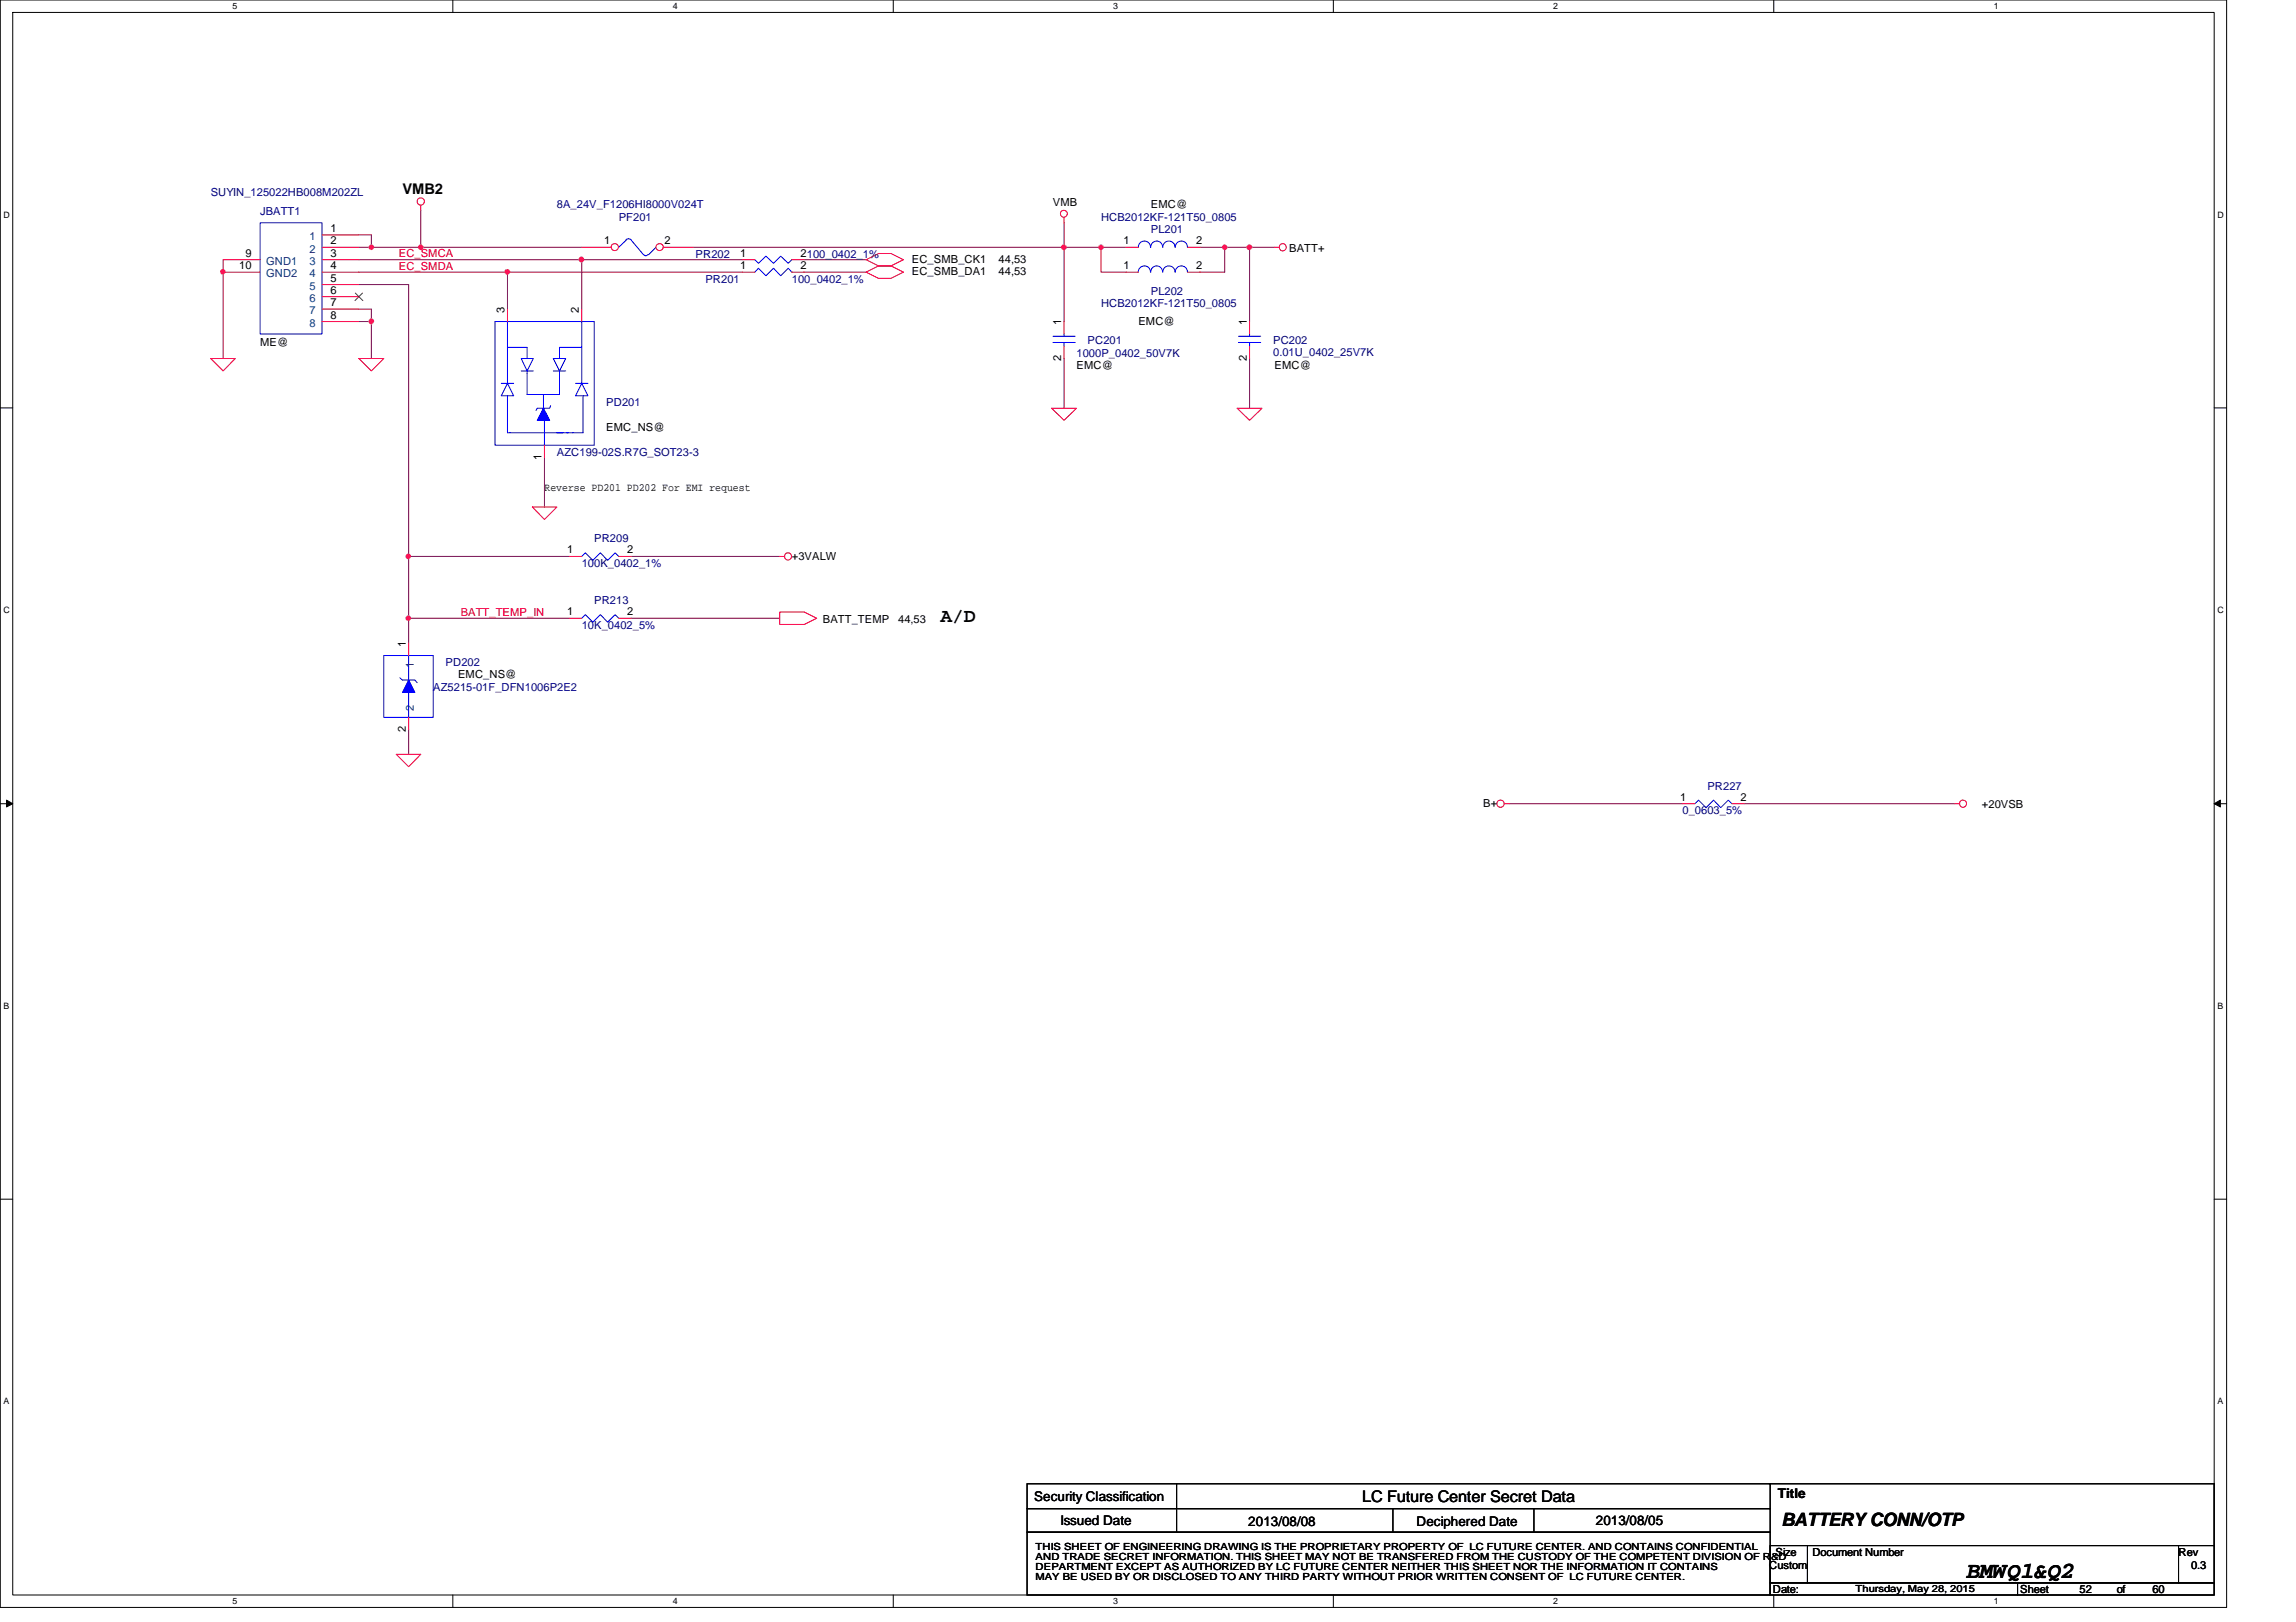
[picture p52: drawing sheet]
<svg xmlns="http://www.w3.org/2000/svg" width="297mm" height="210mm" viewBox="0 0 297 210" stroke-linecap="round" stroke-linejoin="round" font-family="sans-serif">
<defs><g id="words">
<text font-size="3" x="254.5" y="204.2">BMWQ1&amp;Q2</text>
<text font-size="2.5" x="121.7" y="80.5">A/D</text>
<text font-size="2.4" x="230.5" y="197.4">BATTERY CONN/OTP</text>
<text font-size="2.1" x="176.2" y="194.4">LC Future Center Secret Data</text>
<text font-size="1.9" x="52.1" y="25.1">VMB2</text>
<g font-size="1.7">
<text x="133.8" y="194.3">Security Classification</text>
<text x="137.2" y="197.3">Issued Date</text>
<text x="161.5" y="197.5">2013/08/08</text>
<text x="183.3" y="197.5">Deciphered Date</text>
<text x="206.5" y="197.3">2013/08/05</text>
<text x="230" y="193.8">Title</text>
</g>
<g font-size="1.4" fill="#000080">
<text x="27.3" y="25.4">SUYIN_125022HB008M202ZL</text>
<text x="33.7" y="27.8">JBATT1</text>
<text x="72" y="27">8A_24V_F1206HI8000V024T</text>
<text x="80" y="28.6">PF201</text>
<text x="142.4" y="28.6">HCB2012KF-121T50_0805</text>
<text x="90" y="33.4">PR202</text>
<text x="148.9" y="30.2">PL201</text>
<text x="91.3" y="36.6">PR201</text>
<text x="102.4" y="36.6">100_0402_1%</text>
<text x="142.4" y="39.8">HCB2012KF-121T50_0805</text>
<text x="148.9" y="38.2">PL202</text>
<text x="139.3" y="46.2">1000P_0402_50V7K</text>
<text x="140.7" y="44.6">PC201</text>
<text x="164.7" y="44.6">PC202</text>
<text x="164.7" y="46">0.01U_0402_25V7K</text>
<text x="78.4" y="52.6">PD201</text>
<text x="72" y="59">AZC199-02S.R7G_SOT23-3</text>
<text x="76.9" y="70.2">PR209</text>
<text x="75.3" y="73.4">100K_0402_1%</text>
<text x="75.3" y="81.4">10K_0402_5%</text>
<text x="76.9" y="78.2">PR213</text>
<text x="56" y="89.4">AZ5215-01F_DFN1006P2E2</text>
<text x="57.7" y="86.2">PD202</text>
<text x="217.7" y="105.4">0_0603_5%</text>
<text x="220.9" y="102.2">PR227</text>
</g>
<g font-size="1.4">
<text x="136.2" y="26.6">VMB</text>
<text x="148.9" y="27">EMC@</text>
<text x="30.9" y="34.8">10</text>
<text x="31.7" y="33.2">9</text>
<text x="42.8" y="30">1</text>
<text x="42.8" y="33.2">3</text>
<text x="42.8" y="34.8">4</text>
<text x="42.8" y="31.6">2</text>
<text x="78.1" y="31.6">1</text>
<text x="86" y="31.6">2</text>
<text x="95.8" y="34.8">1</text>
<text x="95.8" y="33.2">1</text>
<text x="103.5" y="34.8">2</text>
<text x="103.5" y="33.2">2100_0402_1%</text>
<text x="118" y="34">EC_SMB_CK1</text>
<text x="118" y="35.6">EC_SMB_DA1</text>
<text x="129.2" y="34">44,53</text>
<text x="129.2" y="35.6">44,53</text>
<text x="145.4" y="34.8">1</text>
<text x="145.4" y="31.6">1</text>
<text x="154.8" y="34.8">2</text>
<text x="154.8" y="31.6">2</text>
<text x="166.8" y="32.6">BATT+</text>
<text x="42.8" y="36.4">5</text>
<text x="42.8" y="38">6</text>
<text x="42.8" y="39.6">7</text>
<text x="42.8" y="41.2">8</text>
<text x="65.3" y="40.5" transform="rotate(-90 65.3 40.5)">3</text>
<text x="74.9" y="40.5" transform="rotate(-90 74.9 40.5)">2</text>
<text x="147.3" y="42">EMC@</text>
<text x="33.7" y="44.7">ME@</text>
<text x="137.3" y="46.7" transform="rotate(-90 137.3 46.7)">2</text>
<text x="137.3" y="42.1" transform="rotate(-90 137.3 42.1)">1</text>
<text x="139.3" y="47.8">EMC@</text>
<text x="161.3" y="46.7" transform="rotate(-90 161.3 46.7)">2</text>
<text x="161.3" y="42.1" transform="rotate(-90 161.3 42.1)">1</text>
<text x="164.9" y="47.8">EMC@</text>
<text x="70.1" y="59.5" transform="rotate(-90 70.1 59.5)">1</text>
<text x="78.4" y="55.8">EMC_NS@</text>
<text x="70.4" y="63.6">Reverse PD201 PD202 For EMI request</text>
<text x="73.4" y="71.6">1</text>
<text x="81.1" y="71.6">2</text>
<text x="102.4" y="72.4">+3VALW</text>
<text x="52.5" y="83.7" transform="rotate(-90 52.5 83.7)">1</text>
<text x="73.4" y="79.6">1</text>
<text x="81.1" y="79.6">2</text>
<text x="106.5" y="80.6">BATT_TEMP</text>
<text x="116.2" y="80.6">44,53</text>
<text x="59.3" y="87.8">EMC_NS@</text>
<text x="52.5" y="94.7" transform="rotate(-90 52.5 94.7)">2</text>
<text x="191.9" y="104.4">B+</text>
<text x="217.4" y="103.6">1</text>
<text x="225.2" y="103.6">2</text>
<text x="256.4" y="104.6">+20VSB</text>
<text x="228.9" y="203">Custom</text>
<text x="229.7" y="201.4">Size</text>
<text x="234.5" y="201.4">Document Number</text>
<text x="281.9" y="201.4">Rev</text>
<text x="283.5" y="203">0.3</text>
<text x="229.4" y="206.2">Date:</text>
<text x="261.4" y="206.2">Sheet</text>
<text x="269" y="206.2">52</text>
<text x="273.9" y="206.2">of</text>
<text x="278.5" y="206.2">60</text>
</g>
<g font-size="1.4" fill="#004080">
<text x="34.5" y="34.3">GND1</text>
<text x="34.5" y="35.9">GND2</text>
<text x="40" y="31.1">1</text>
<text x="40" y="34.3">3</text>
<text x="40" y="35.9">4</text>
<text x="40" y="32.7">2</text>
<text x="40" y="37.5">5</text>
<text x="40" y="39.1">6</text>
<text x="40" y="40.7">7</text>
<text x="40" y="42.3">8</text>
<text x="53.5" y="86.4" transform="rotate(-90 53.5 86.4)">1</text>
<text x="53.5" y="92" transform="rotate(-90 53.5 92)">2</text>
</g>
<g font-size="1.4" fill="#f00">
<text x="51.6" y="34.9">EC_SMDA</text>
<text x="51.6" y="33.3">EC_SMCA</text>
<text x="59.6" y="79.7">BATT_TEMP_IN</text>
</g>
<g font-size="1.3">
<text x="134" y="200.6">THIS SHEET OF ENGINEERING DRAWING IS THE PROPRIETARY PROPERTY OF LC FUTURE CENTER. AND CONTAINS CONFIDENTIAL</text>
<text x="134" y="201.9">AND TRADE SECRET INFORMATION. THIS SHEET MAY NOT BE TRANSFERED FROM THE CUSTODY OF THE COMPETENT DIVISION OF R&amp;D</text>
<text x="134" y="203.2">DEPARTMENT EXCEPT AS AUTHORIZED BY LC FUTURE CENTER NEITHER THIS SHEET NOR THE INFORMATION IT CONTAINS</text>
<text x="134" y="204.5">MAY BE USED BY OR DISCLOSED TO ANY THIRD PARTY WITHOUT PRIOR WRITTEN CONSENT OF LC FUTURE CENTER.</text>
<text x="240.1" y="206">Thursday, May 28, 2015</text>
</g>
<g font-size="1.1">
<text x="30.1" y="1.1">5</text>
<text x="87" y="1.1">4</text>
<text x="144" y="1.1">3</text>
<text x="201" y="1.1">2</text>
<text x="257.9" y="1.1">1</text>
<text x=".5" y="28.2">D</text>
<text x="286.9" y="28.2">D</text>
<text x=".5" y="79.3">C</text>
<text x="286.9" y="79.3">C</text>
<text x=".5" y="130.6">B</text>
<text x="286.9" y="130.6">B</text>
<text x=".5" y="181.7">A</text>
<text x="286.9" y="181.7">A</text>
<text x="30.1" y="207.6">5</text>
<text x="87" y="207.6">4</text>
<text x="144" y="207.6">3</text>
<text x="201" y="207.6">2</text>
<text x="257.9" y="207.6">1</text>
</g>
</g></defs>
<path d="M0 0h288.1v208h-288.1zM1.6 1.6h284.9v204.8h-284.9z" fill="none" stroke="#000" stroke-width=".13"/>
<g fill="#fff">
<path d="M30.1 .2h.6v1.2h-.6z"/>
<path d="M30.1 206.6h.6v1.2h-.6z"/>
</g>
<path d="M58.6 0v1.6M58.6 206.4v1.6" fill="none" stroke="#000" stroke-width=".13"/>
<g fill="#fff">
<path d="M87 .2h.6v1.2h-.6z"/>
<path d="M87 206.6h.6v1.2h-.6z"/>
</g>
<path d="M115.6 0v1.6M115.6 206.4v1.6" fill="none" stroke="#000" stroke-width=".13"/>
<g fill="#fff">
<path d="M144 .2h.6v1.2h-.6z"/>
<path d="M144 206.6h.6v1.2h-.6z"/>
</g>
<path d="M172.5 0v1.6M172.5 206.4v1.6" fill="none" stroke="#000" stroke-width=".13"/>
<g fill="#fff">
<path d="M200.9 .2h.6v1.2h-.6z"/>
<path d="M200.9 206.6h.6v1.2h-.6z"/>
</g>
<path d="M229.5 0v1.6M229.5 206.4v1.6" fill="none" stroke="#000" stroke-width=".13"/>
<g fill="#fff">
<path d="M257.9 .2h.6v1.2h-.6z"/>
<path d="M257.9 206.6h.6v1.2h-.6z"/>
<path d="M.5 27.2h.7v1.2h-.7z"/>
<path d="M286.9 27.2h.7v1.2h-.7z"/>
<path d="M.5 78.4h.7v1.1h-.7z"/>
<path d="M286.9 78.4h.7v1.1h-.7z"/>
</g>
<path d="M0 52.8h1.6M286.5 52.8h1.6" fill="none" stroke="#000" stroke-width=".13"/>
<g fill="#fff">
<path d="M.5 129.6h.7v1.2h-.7z"/>
<path d="M286.9 129.6h.7v1.2h-.7z"/>
</g>
<path d="M0 104h1.6M.8 103.5l.8 .5-.8 .4zM286.5 104l.8-.5v.9zM286.5 104h1.6" fill="none" stroke="#000" stroke-width=".13"/>
<path d="M.8 103.5l.8 .5-.8 .4zM286.5 104l.8-.5v.9z" fill="#000"/>
<g fill="#fff">
<path d="M.5 180.8h.7v1.1h-.7z"/>
<path d="M286.9 180.8h.7v1.1h-.7z"/>
</g>
<path d="M0 155.2h1.6M286.5 155.2h1.6" fill="none" stroke="#000" stroke-width=".13"/>
<path d="M46.4 33.6h28.9v6.4M46.4 35.2h19.3v4.8M70.4 59.2v6.4M52.9 80v3.2M52.9 94.4v3.2M195.3 104h22.4M225.7 104h27.2" fill="none" stroke="#800040" stroke-width=".13"/>
<circle cx="75.2" cy="33.6" r=".31" fill="#f0f"/>
<circle cx="75.2" cy="33.6" r=".31" fill="none" stroke="#f0f" stroke-width=".13"/>
<path d="M28.9 35.2v11.2" fill="none" stroke="#800040" stroke-width=".13"/>
<circle cx="28.8" cy="35.2" r=".3" fill="#f0f"/>
<circle cx="28.8" cy="35.2" r=".3" fill="none" stroke="#f0f" stroke-width=".13"/>
<path d="M28.9 33.6v1.6M48 30.4v1.6M137.7 32h4.7v3.2h3.3M155.3 32h3.1v3.2h-3.1M46.4 41.6h1.6M46.4 40h1.6v1.6M48 41.6v4.8" fill="none" stroke="#800040" stroke-width=".13"/>
<circle cx="48" cy="41.6" r=".31" fill="#f0f"/>
<circle cx="48" cy="41.6" r=".31" fill="none" stroke="#f0f" stroke-width=".13"/>
<path d="M73.7 72h-20.8v8M81.7 72h19.2M81.7 80h19.2" fill="none" stroke="#800040" stroke-width=".13"/>
<circle cx="52.8" cy="72" r=".3" fill="#f0f"/>
<circle cx="52.8" cy="72" r=".3" fill="none" stroke="#f0f" stroke-width=".13"/>
<path d="M142.4 32h3.3" fill="none" stroke="#800040" stroke-width=".13"/>
<circle cx="142.4" cy="32" r=".3" fill="#f0f"/>
<circle cx="142.4" cy="32" r=".3" fill="none" stroke="#f0f" stroke-width=".13"/>
<path d="M104 35.2h8M104 33.6h8M137.7 28.8v12.8M164.9 32h-3.2v9.6M161.7 46.4v6.4" fill="none" stroke="#800040" stroke-width=".13"/>
<circle cx="161.6" cy="32" r=".31" fill="#f0f"/>
<circle cx="161.6" cy="32" r=".31" fill="none" stroke="#f0f" stroke-width=".13"/>
<path d="M158.4 32h3.3M137.7 46.4v6.4" fill="none" stroke="#800040" stroke-width=".13"/>
<circle cx="158.4" cy="32" r=".3" fill="#f0f"/>
<circle cx="158.4" cy="32" r=".3" fill="none" stroke="#f0f" stroke-width=".13"/>
<path d="M52.9 36.8v35.2M54.4 27.2v4.8M52.9 80h20.8" fill="none" stroke="#800040" stroke-width=".13"/>
<circle cx="52.8" cy="80" r=".3" fill="#f0f"/>
<circle cx="52.8" cy="80" r=".3" fill="none" stroke="#f0f" stroke-width=".13"/>
<path d="M48 32h6.4M89.7 32h48" fill="none" stroke="#800040" stroke-width=".13"/>
<circle cx="137.6" cy="32" r=".31" fill="#f0f"/>
<circle cx="137.6" cy="32" r=".31" fill="none" stroke="#f0f" stroke-width=".13"/>
<path d="M46.4 30.4h1.6M46.4 32h1.6" fill="none" stroke="#800040" stroke-width=".13"/>
<circle cx="48" cy="32" r=".3" fill="#f0f"/>
<circle cx="48" cy="32" r=".3" fill="none" stroke="#f0f" stroke-width=".13"/>
<path d="M65.7 35.2h30.3M75.3 33.6h20.7" fill="none" stroke="#800040" stroke-width=".13"/>
<circle cx="65.6" cy="35.2" r=".31" fill="#f0f"/>
<circle cx="65.6" cy="35.2" r=".31" fill="none" stroke="#f0f" stroke-width=".13"/>
<path d="M46.4 36.8h6.5M54.4 32h20.9" fill="none" stroke="#800040" stroke-width=".13"/>
<circle cx="54.4" cy="32" r=".3" fill="#f0f"/>
<circle cx="54.4" cy="32" r=".3" fill="none" stroke="#f0f" stroke-width=".13"/>
<g fill="none" stroke="#f00" stroke-width=".13">
<path d="M54.4 26.6v.6M112 33.6l1.7-.8h1.6l1.6 .8-1.6 .8h-1.6zM112 35.2l1.7-.8h1.6l1.6 .8-1.6 .8h-1.6zM137.7 28.2v.6M164.9 32h.6M27.3 46.4h3.1l-1.5 1.6zM46.4 46.4h3.3l-1.7 1.6zM136.1 52.8h3.2l-1.6 1.6zM160.1 52.8h3.2l-1.6 1.6zM68.9 65.6h3.1l-1.6 1.6zM100.9 79.2h3.1l1.7 .8-1.7 .8h-3.1zM100.9 72h.6"/>
<path d="M51.3 97.6h3.1l-1.5 1.6zM194.6 104h.7M252.9 104h.6"/>
<circle cx="54.4" cy="26.1" r=".47"/>
<circle cx="137.6" cy="27.7" r=".45"/>
<circle cx="165.9" cy="32" r=".46"/>
<circle cx="101.9" cy="72" r=".46"/>
<circle cx="194.1" cy="104" r=".47"/>
<circle cx="253.9" cy="104" r=".46"/>
</g>
<path d="M132.9 198.3h96.1v8.1h-96.1zM132.9 192h96.1v3.2h-96.1zM132.9 195.2h96.1v3.1h-96.1zM152.2 192v6.3M180.2 195.2v3.1M198.4 195.2v3.1M228.9 192h57.6v8M229 200h4.8v4.8h-4.8zM229 204.8h32v1.6h-32zM233.8 200h48v4.8h-48zM261 204.8h25.5v1.6h-25.5zM281.8 200h4.7v4.8h-4.7z" fill="none" stroke="#000" stroke-width=".13"/>
<path d="M52.9 91.2v1.6M52.9 86.4v1.6" fill="none" stroke="#00f" stroke-width=".13"/>
<path d="M52.9 88l.8 1.6h-1.6z" fill="#00f"/>
<path d="M136.2 44.3h2.9M136.2 43.5h2.9M137.7 43.2v.3M137.7 44.3v.5M75.3 72l.4-.5 1 1 1-1 .9 1 1-1 .4 .5M49.7 84.8h6.3v8h-6.3zM51.7 87.7l.4 .3h1.6l.3 .3M52.9 88l.8 1.6h-1.6zM52.9 89.6v1.6M52.9 84.8v1.6M75.3 80l.4-.5 1 1 1-1 .9 1 1-1 .4 .5" fill="none" stroke="#00f" stroke-width=".13"/>
<path d="M137.7 41.6v1.6M137.7 44.8v1.6M73.7 72h1.6M80 72h1.7M52.9 92.8v1.6M52.9 83.2v1.6M73.7 80h1.6M80 80h1.7" fill="none" stroke="#f00" stroke-width=".13"/>
<path d="M70.3 52.8l.8 1.6h-1.6z" fill="#00f"/>
<g fill="none" stroke="#00f" stroke-width=".13">
<path d="M81 31a.52 .52 0 0 1 .7 0M81 31.1l-1 .9M81.7 31.1l1.6 1.9M83.3 32.9a.31 .31 0 0 0 .2 .2 .31 .31 0 0 0 .3-.2M84.9 32l-1 1M64 41.6h12.9v16h-12.9zM64.8 49.6h1.7M65.7 49.6l.8 1.6h-1.7zM65.7 51.2v4.8h7.8M65.7 41.6v8M65.7 45h2.5v1.4M67.4 48h1.6"/>
<path d="M67.4 46.4h1.6l-.8 1.6zM68.2 48v3.1h3.4M70.3 52.8l.8 1.6h-1.6zM70.3 51.1v1.7M70.4 54.4v3.2M71.2 52.5l-.1 .3h-1.6l-.2 .3M71.6 48h1.6M71.6 46.4h1.6l-.8 1.6zM72 56h.8M72.2 56h.2M72.4 48v3.1h-1M73.3 56h.2"/>
<path d="M74.5 49.6h1.6M75.3 45h-2.9v1.4M75.3 49.6l.8 1.6h-1.6zM75.3 41.6v8M75.4 51.2v4.8h-1.9"/>
</g>
<path d="M65.7 40v1.6M70.4 57.6v1.6M75.3 40v1.6" fill="none" stroke="#f00" stroke-width=".13"/>
<circle cx="79.5" cy="32" r=".46" fill="#fff"/>
<g fill="none" stroke="#f00" stroke-width=".13">
<path d="M75.3 32h3.8"/>
<circle cx="79.5" cy="32" r=".46"/>
</g>
<circle cx="85.3" cy="32" r=".46" fill="#fff"/>
<g fill="none" stroke="#f00" stroke-width=".13">
<path d="M28.9 33.6h4.8M28.9 35.2h4.8M41.7 30.4h4.7M41.7 33.6h4.7M41.7 35.2h4.7M41.7 32h4.7M41.7 36.8h4.7M41.7 38.4h4.7M85.8 32h3.9M96 35.2h1.7M96 33.6h1.7M102.4 35.2h1.6"/>
<path d="M102.4 33.6h1.6M145.7 35.2h1.6M145.7 32h1.6M153.7 35.2h1.6M153.7 32h1.6M41.7 40h4.7M41.7 41.6h4.7M161.7 41.6v1.6M161.7 44.8v1.6M217.7 104h1.6M224.1 104h1.6"/>
<circle cx="85.3" cy="32" r=".46"/>
</g>
<g fill="none" stroke="#00f" stroke-width=".13">
<path d="M33.7 28.8h8v14.4h-8zM97.7 35.2l.4-.5 1 1 1-1 .9 1 1-1 .4 .5M97.7 33.6l.4 .5 1-1 1 1 .9-1 1 1 .4-.5M147.3 35.2a.78 .78 0 0 1 .8-.8 .78 .78 0 0 1 .7 .8M147.3 32a.78 .78 0 0 1 .8-.8 .78 .78 0 0 1 .7 .8M148.9 35.2a.76 .76 0 0 1 .7-.8 .76 .76 0 0 1 .8 .8M148.9 32a.76 .76 0 0 1 .7-.8 .76 .76 0 0 1 .8 .8M150.4 35.2a.78 .78 0 0 1 .8-.8 .78 .78 0 0 1 .8 .8M150.4 32a.78 .78 0 0 1 .8-.8 .78 .78 0 0 1 .8 .8M152.1 35.2a.78 .78 0 0 1 .7-.8 .78 .78 0 0 1 .8 .8M152.1 32a.78 .78 0 0 1 .7-.8 .78 .78 0 0 1 .8 .8M160.2 44.3h2.9"/>
<path d="M160.2 43.5h2.9M161.7 43.2v.3M161.7 44.3v.5M219.3 104l.4-.5 1 1 1-1 .9 1 1-1 .5 .5"/>
</g>
<path d="M46 37.9l.9 1M46.9 37.9l-1 1" fill="none" stroke="#804000" stroke-width=".13"/>
<circle cx="75.2" cy="33.6" r=".31" fill="#f0f"/>
<circle cx="75.2" cy="33.6" r=".31" fill="none" stroke="#f0f" stroke-width=".13"/>
<circle cx="28.8" cy="35.2" r=".3" fill="#f0f"/>
<circle cx="28.8" cy="35.2" r=".3" fill="none" stroke="#f0f" stroke-width=".13"/>
<circle cx="48" cy="41.6" r=".31" fill="#f0f"/>
<circle cx="48" cy="41.6" r=".31" fill="none" stroke="#f0f" stroke-width=".13"/>
<circle cx="52.8" cy="72" r=".3" fill="#f0f"/>
<circle cx="52.8" cy="72" r=".3" fill="none" stroke="#f0f" stroke-width=".13"/>
<circle cx="142.4" cy="32" r=".3" fill="#f0f"/>
<circle cx="142.4" cy="32" r=".3" fill="none" stroke="#f0f" stroke-width=".13"/>
<circle cx="161.6" cy="32" r=".31" fill="#f0f"/>
<circle cx="161.6" cy="32" r=".31" fill="none" stroke="#f0f" stroke-width=".13"/>
<circle cx="158.4" cy="32" r=".3" fill="#f0f"/>
<circle cx="158.4" cy="32" r=".3" fill="none" stroke="#f0f" stroke-width=".13"/>
<circle cx="52.8" cy="80" r=".3" fill="#f0f"/>
<circle cx="52.8" cy="80" r=".3" fill="none" stroke="#f0f" stroke-width=".13"/>
<circle cx="137.6" cy="32" r=".31" fill="#f0f"/>
<circle cx="137.6" cy="32" r=".31" fill="none" stroke="#f0f" stroke-width=".13"/>
<circle cx="48" cy="32" r=".3" fill="#f0f"/>
<circle cx="48" cy="32" r=".3" fill="none" stroke="#f0f" stroke-width=".13"/>
<circle cx="65.6" cy="35.2" r=".31" fill="#f0f"/>
<circle cx="65.6" cy="35.2" r=".31" fill="none" stroke="#f0f" stroke-width=".13"/>
<circle cx="54.4" cy="32" r=".3" fill="#f0f"/>
<circle cx="54.4" cy="32" r=".3" fill="none" stroke="#f0f" stroke-width=".13"/>
<use href="#words"/>
</svg>
